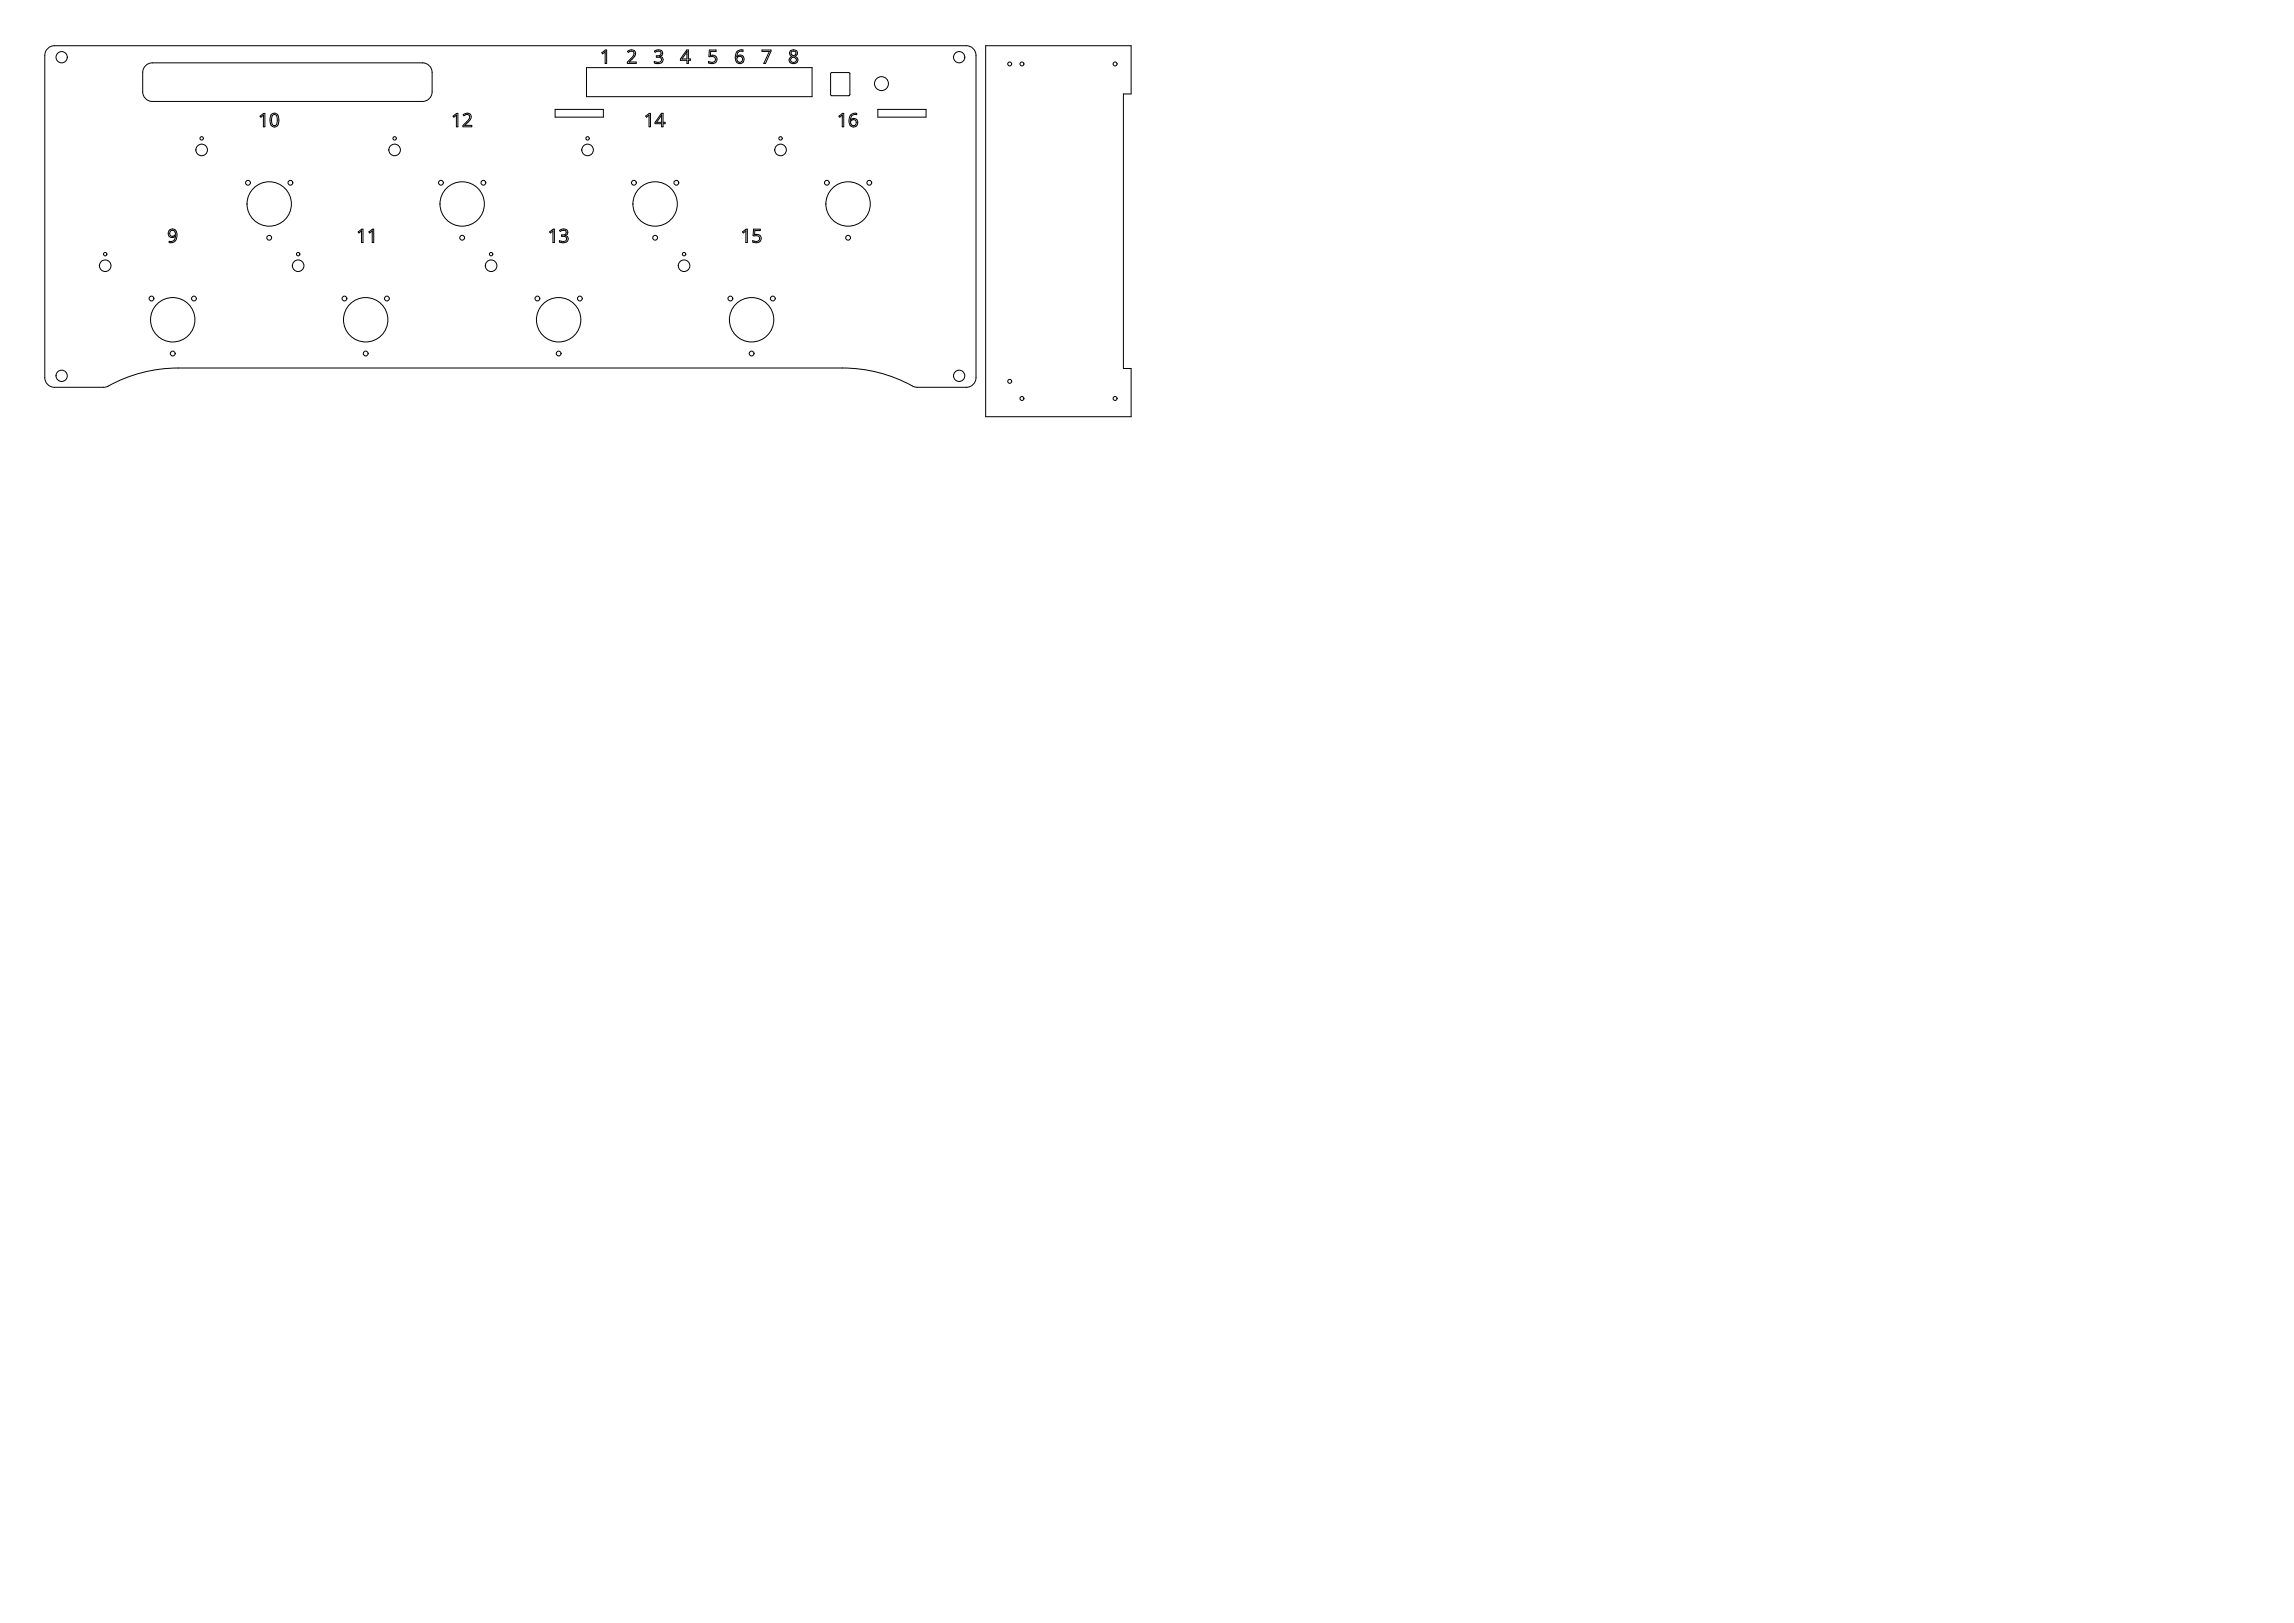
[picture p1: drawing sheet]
<svg xmlns="http://www.w3.org/2000/svg" width="1189mm" height="841mm" viewBox="0 0 1189 841" stroke-linecap="round" stroke-linejoin="round" font-family="sans-serif">
<g fill="none" stroke="#000" stroke-width=".52">
<path d="M25 25l3-1h473a5 5 0 0 1 5 5v167a5 5 0 0 1-5 5h-26a83 83 0 0 0-38-10h-345a82 82 0 0 0-38 10h-26a5 5 0 0 1-5-5v-167l1-2zM75 34l2-1h2h140a5 5 0 0 1 5 5v10a5 5 0 0 1-5 5h-140a5 5 0 0 1-5-5v-10zM304 35h117v15h-117zM312 27l2-1v7v-6l-2 1zM326 32h.1M327 26l-2 1h1a1.7 1.7 0 0 1 2 0 1.7 1.7 0 0 1 0 3l-3 2v1h5v-1h-4M327 26a2.4 2.4 0 0 1 2 2 2.4 2.4 0 0 1-1 3l-2 1M339 27a2.2 2.2 0 0 1 3-1 2.2 2.2 0 0 1 1 3h-1a2 2 0 0 1 1 3 2 2 0 0 1-3 1h-1v-1h1a1.7 1.7 0 0 0 2 0 1.7 1.7 0 0 0 0-2 1.7 1.7 0 0 0-2 0v-1h1a1.4 1.4 0 0 0 1-2 1.4 1.4 0 0 0-2 0zM342 29h.1M356 26h1v5h1h-1v2h-1v-2h-3zM356 27v4h-3zM356 27h.1"/>
<path d="M368 26h3v1h-3v2a2.4 2.4 0 0 1 4 2 2.4 2.4 0 0 1-4 2l-1-1a1.8 1.8 0 0 0 3 0 1.8 1.8 0 0 0 0-3h-3zM382 26h3v1h-2l-1 2a2.2 2.2 0 0 1 3 1 2.2 2.2 0 0 1-1 3 2.2 2.2 0 0 1-3-2v-3zM395 26h5l-3 7h-1l3-6h-4zM409 27a2.1 2.1 0 0 1 4-1 1.9 1.9 0 0 1-1 3 2 2 0 0 1 1 3 2 2 0 0 1-3 0 2 2 0 0 1 0-3l-1-1zM431 38h9v11h-9zM511 24h75v25h-4v142h4v25h-75zM141 59a2.7 2.7 0 0 1 3 1 2.7 2.7 0 0 1 1 3 2.5 2.5 0 0 1-3 3 2.5 2.5 0 0 1-2-4zM141 60a1.8 1.8 0 0 1 2 0 1.8 1.8 0 0 1 1 2v1a1.6 1.6 0 0 1-2 2 1.6 1.6 0 0 1-1-2zM240 59a2.4 2.4 0 0 1 4 0 2.4 2.4 0 0 1-1 4l-2 2h3v1h-4l2-3a2 2 0 0 0 1-2 2 2 0 0 0-1-2l-2 1zM288 57h25v4h-25zM343 59h1v4h1v1h-1v2h-1v-2h-3zM343 60v3h-3z"/>
<path d="M441 59h3l-3 1v2a2.2 2.2 0 0 1 3 1 2.2 2.2 0 0 1-1 3 2.2 2.2 0 0 1-3-2v-3zM455 57h25v4h-25zM135 60l2-1v7v-6l-2 1zM235 60l2-1v7v-6l-2 1zM241 65h.1M335 60l2-1v7h-1v-6l-1 1zM435 60l2-1v7v-6l-2 1zM441 62h.1M88 119a2.6 2.6 0 0 1 3 0 2.6 2.6 0 0 1 1 4 3 3 0 0 1-4 3v-1l2-1 1-2a2.2 2.2 0 0 1-3 1 2.2 2.2 0 0 1 0-4zM290 119a2.2 2.2 0 0 1 3 0 2.2 2.2 0 0 1 1 3h-1a2 2 0 0 1 1 3 2 2 0 0 1-3 1l-1-1h1a1.7 1.7 0 0 0 2 0 1.7 1.7 0 0 0 0-2 1.7 1.7 0 0 0-2-1h1a1.4 1.4 0 0 0 1-2 1.4 1.4 0 0 0-2 0h-1zM391 119h3h-3v3a2.4 2.4 0 0 1 3 2 2.4 2.4 0 0 1-3 2l-1-1a1.8 1.8 0 0 0 3 0 1.8 1.8 0 0 0 0-3h-3zM186 120l2-1v7h-1v-6l-1 1z"/>
<path d="M191 120l3-1v7h-1v-6l-1 1zM285 120l2-1v7v-6l-2 1zM293 122h.1M385 120l2-1v7v-6l-2 1z"/>
<circle cx="32" cy="30" r="2.9"/>
<circle cx="383" cy="31" r="1.5"/>
<circle cx="411" cy="31" r="1.4"/>
<circle cx="411" cy="28" r="1.2"/>
<circle cx="497" cy="30" r="2.9"/>
<circle cx="523" cy="33" r="1"/>
<circle cx="530" cy="33" r="1"/>
<circle cx="578" cy="33" r="1"/>
<circle cx="457" cy="43" r="4"/>
<circle cx="105" cy="72" r=".9"/>
<circle cx="105" cy="78" r="3"/>
<circle cx="205" cy="72" r=".9"/>
<circle cx="205" cy="78" r="3"/>
<circle cx="305" cy="72" r=".9"/>
<circle cx="305" cy="78" r="3"/>
<circle cx="405" cy="72" r=".9"/>
<circle cx="405" cy="78" r="3"/>
<circle cx="442" cy="64" r="1.5"/>
<circle cx="129" cy="95" r="1.3"/>
<circle cx="151" cy="95" r="1.3"/>
<circle cx="229" cy="95" r="1.3"/>
<circle cx="251" cy="95" r="1.3"/>
<circle cx="329" cy="95" r="1.3"/>
<circle cx="351" cy="95" r="1.3"/>
<circle cx="429" cy="95" r="1.3"/>
<circle cx="451" cy="95" r="1.3"/>
<circle cx="140" cy="106" r="12"/>
<circle cx="240" cy="106" r="12"/>
<circle cx="340" cy="106" r="12"/>
<circle cx="440" cy="106" r="12"/>
<circle cx="55" cy="132" r=".9"/>
<circle cx="55" cy="138" r="3"/>
<circle cx="89" cy="121" r="1.5"/>
<circle cx="140" cy="123" r="1.3"/>
<circle cx="155" cy="132" r=".9"/>
<circle cx="155" cy="138" r="3"/>
<circle cx="240" cy="123" r="1.3"/>
<circle cx="255" cy="132" r=".9"/>
<circle cx="255" cy="138" r="3"/>
<circle cx="340" cy="123" r="1.3"/>
<circle cx="355" cy="132" r=".9"/>
<circle cx="355" cy="138" r="3"/>
<circle cx="440" cy="123" r="1.3"/>
<circle cx="79" cy="155" r="1.3"/>
<circle cx="101" cy="155" r="1.3"/>
<circle cx="179" cy="155" r="1.3"/>
<circle cx="201" cy="155" r="1.3"/>
<circle cx="279" cy="155" r="1.3"/>
<circle cx="301" cy="155" r="1.3"/>
<circle cx="379" cy="155" r="1.3"/>
<circle cx="401" cy="155" r="1.3"/>
<circle cx="90" cy="166" r="12"/>
<circle cx="190" cy="166" r="12"/>
<circle cx="290" cy="166" r="12"/>
<circle cx="390" cy="166" r="12"/>
<circle cx="32" cy="195" r="2.9"/>
<circle cx="90" cy="183" r="1.3"/>
<circle cx="190" cy="183" r="1.3"/>
<circle cx="290" cy="183" r="1.3"/>
<circle cx="390" cy="183" r="1.3"/>
<circle cx="497" cy="195" r="2.9"/>
<circle cx="523" cy="198" r="1"/>
<circle cx="530" cy="206" r="1"/>
<circle cx="578" cy="206" r="1"/>
</g>
</svg>
